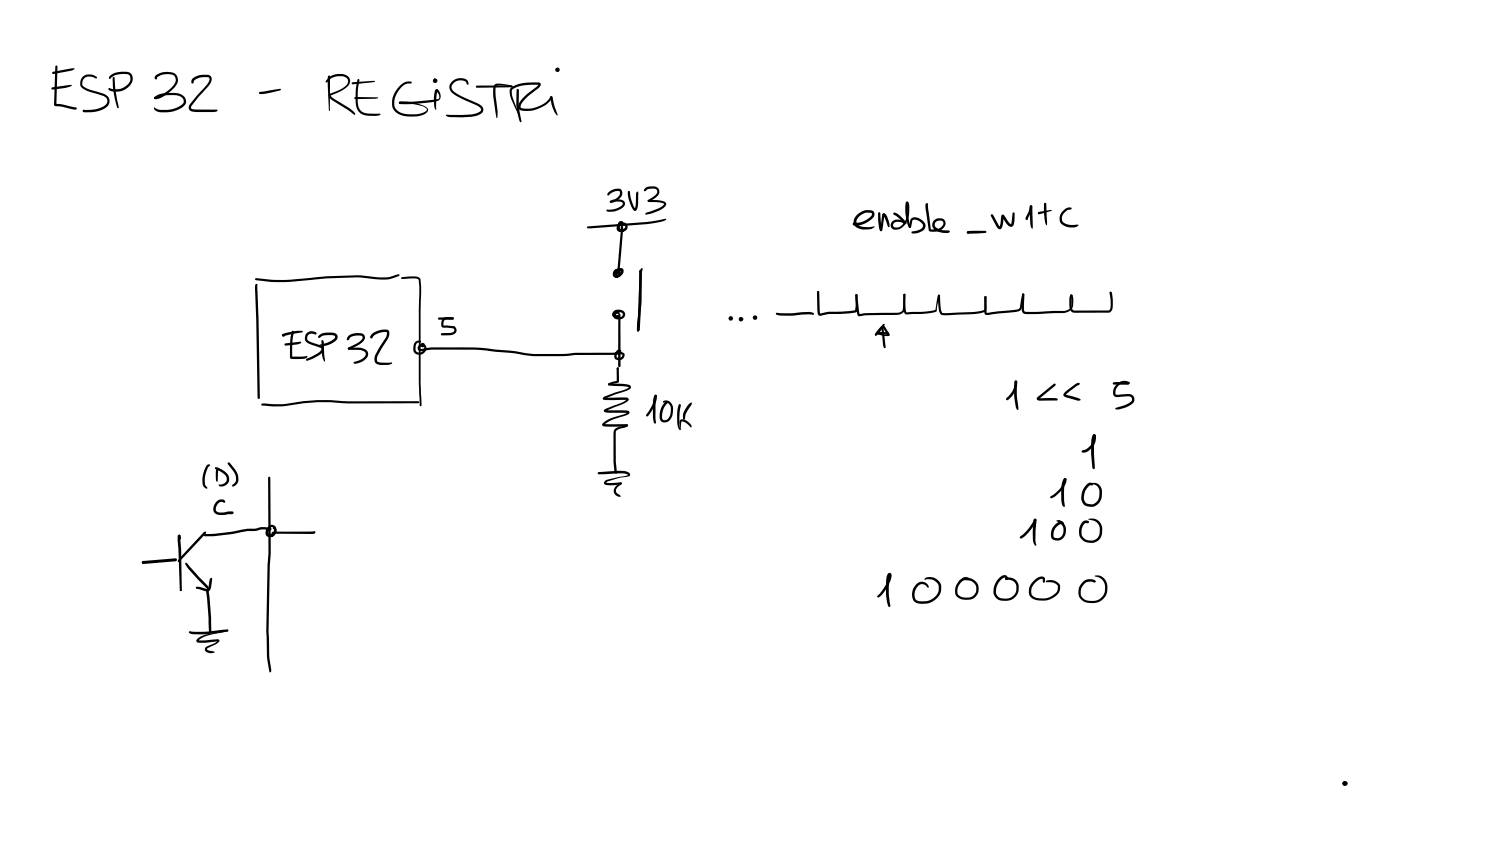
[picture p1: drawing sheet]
<svg xmlns="http://www.w3.org/2000/svg" width="449mm" height="254mm" viewBox="0 0 449 254" stroke-linecap="round" stroke-linejoin="round" font-family="sans-serif">
<g fill="#000">
<path d="M16.7 19.7h.4l.1 .3-.3 11.4-.1-.2h1.5l4.4 1 .4 .3-.1 .3h-1l-3.5-.8-1.8-.1-.4-.3zM15.5 26.3l5.1-.8 .8-.1 .2 .2-2 .8-3.8 .5-.3-.1zM15.7 21.6l6-1.1 .7 .1-1 .6-5.4 1-.3-.1zM24.8 23a3.2 3.2 0 0 1 3.5-.4l.7 .4v.5l-.3 .1-.7-.4a2.15 2.15 0 0 0-2.5 .1 2.15 2.15 0 0 0-.7 2.3l1.7 1.1 4.7 1.5a2.24 2.24 0 0 1 .8 3.9 9.2 9.2 0 0 1-6.9 1.5l-.3-.4 .3-.4 .1 .4v-.2a9 9 0 0 0 6.4-1.5 1.55 1.55 0 0 0 .6-1.5 1.55 1.55 0 0 0-1.2-1.2l-2-.7a7.1 7.1 0 0 1-4.8-2.2 2.86 2.86 0 0 1 .6-2.9zM32.9 22.8a6.3 6.3 0 0 1 6.3-.8 2.76 2.76 0 0 1-.5 3.9 5.2 5.2 0 0 1-6.1 1v-.4l.4-.1a5 5 0 0 0 5.2-1 1.81 1.81 0 0 0 .1-3.1 5.8 5.8 0 0 0-5 1l-.3 .4a.57 .57 0 0 1-.1-.9zM33.9 23.2l.2-.1 .3 .3 .2 3.6 1 5.2-.2 .2-.6-1.2-.7-3.4-.3-2zM46.3 29.1a9.7 9.7 0 0 1 8.5-.5 2.1 2.1 0 0 1 1 2 2.1 2.1 0 0 1-1.4 1.8 9.8 9.8 0 0 1-7.3 1l-.9-.7a.25 .25 0 0 1 .1-.4 .25 .25 0 0 1 .3 .2l1.1 .4a9.5 9.5 0 0 0 6.6-1.3l.6-.6a1.71 1.71 0 0 0-1.7-2.4 9.3 9.3 0 0 0-6.4 1h-.5zM46.7 22.7a5.5 5.5 0 0 1 6.1-.4 2.95 2.95 0 0 1-.8 4.3 9.1 9.1 0 0 1-5.3 3.2l-.5-.4 .3-.3 .3 .1-.2-.1a9.3 9.3 0 0 0 6.1-4.9 1.52 1.52 0 0 0-1.2-1.8 5 5 0 0 0-4.4 .9l-.2-.1 .3 .3-.1 .2-.6-.1-.1-.6zM57.8 23.6a5.9 5.9 0 0 1 4.8-1.1 1.53 1.53 0 0 1 .5 2.6l-3.5 3.9-2.2 2.8-.1 .6 .6 .4 7.1 .1 .3 .2-.2 .3-1 .2-6.3-.1a1.29 1.29 0 0 1-1.1-.8 1.29 1.29 0 0 1 .2-1.4l5-5.8a1.91 1.91 0 0 0 .9-2.1l-.5-.3a5.6 5.6 0 0 0-3.8 .9l-.5 1-.3 .1a.95 .95 0 0 1-.1-1.4zM77.7 27.7l6.3-1.1 .3 .3-.2 .2-4.8 1-1.3 .1-.3-.1zM98.6 23.3a4.3 4.3 0 0 1 6.3 .3 2.45 2.45 0 0 1-1.6 3.1l-4.3 2 .1-.1 1 1 5.7 3.6 .8 1-.2 .3-7-4.6-.7-.8-.1-.8a13.5 13.5 0 0 0 5.5-3 1.59 1.59 0 0 0 0-1.8 1.59 1.59 0 0 0-1.7-.7l-2.4 .4-.8 .4-1 1.1h-.5v-.4zM98.4 22.8l.3-.2 .3 .3-.2 10.4-.5-7.6z"/>
<path d="M105.5 24.8l6.8-.6 .2 .2-.2 .2-6.5 .7-.3-.1zM106.3 29.2l7.1 .1-.7 .3-6.1 .1-.3-.1zM107.3 23.8h.4l.1 .2-.4 2.2a13.1 13.1 0 0 0 .3 6.3 3 3 0 0 0 3.1 1.6h3.1l.3 .2-.2 .2a5.3 5.3 0 0 1-3.2 .2 3.8 3.8 0 0 1-4.1-4.5v-3.5zM119.7 30.6l4.7-.2 7-.7a.6 .6 0 0 0 .4-.9l-.9-1.4 .3-.1-.3 2.1-.2 3.5-.3-.5a11.3 11.3 0 0 1 .1-5.3l.3-.4h.4l.8 1.2a1.74 1.74 0 0 1-.4 2.2l-.1 .1a47.7 47.7 0 0 1-11.4 1l-.3-.1zM119.8 25.8l1.2-.9 .8-.4h1.5l.2 .3v.2a4.3 4.3 0 0 0-4.3 2.8 4 4 0 0 0 .2 5.5 9.1 9.1 0 0 0 8.4 0 .42 .42 0 0 0 .3-.4 .42 .42 0 0 0-.2-.4 13.9 13.9 0 0 0-7.8-1.4h-.4a.57 .57 0 0 1 .2-.6 .57 .57 0 0 1 .7-.1 10.9 10.9 0 0 1 7.8 2.3 1.77 1.77 0 0 1-1.8 1.9 8.7 8.7 0 0 1-8.1-1.2 5.2 5.2 0 0 1 .1-6zM130.3 23.5l.6 .4v.5l-.6-.1-.2-.5zM135.6 24.5a3.3 3.3 0 0 1 4.8 0l.2 .6-.3 .3-.5-.8a2.72 2.72 0 0 0-4.4 1.7l.4 .9 1.3 .9 6 2.8a2.02 2.02 0 0 1 1.8 2.4l-.2 .4a3.4 3.4 0 0 1-2.1 1.1 29.1 29.1 0 0 1-8.4 .2l-.5-.4 .2-.2 4.8 .1a9.9 9.9 0 0 0 4.7-.7l.7-.5 .2-.5a1.56 1.56 0 0 0-1.2-1.1l-6-2.8a3.1 3.1 0 0 1-2.3-3.1zM142.8 25.8l10.6-.2 .3 .3-.3 .3-10.4 .1-.2-.1zM153.2 25.9l.3-.3a.26 .26 0 0 1 .2 .3 .26 .26 0 0 1-.3 .3 .26 .26 0 0 1-.2-.3zM148.4 25.4l.1-.2a11.3 11.3 0 0 1 5.1 .5l.1 .3-.4 .1a7.7 7.7 0 0 0-4.5-.3 7.1 7.1 0 0 0 .1 4.4l.4 3.3-.3 1.9-.8-5.1a6.7 6.7 0 0 1 .1-4.9zM155.1 26.8h.4l.2 .2-.1 4.5 .8 4.8-.2 .4a1.38 1.38 0 0 1-.7-1.5l-.6-3.6zM153.3 26.3a12.4 12.4 0 0 1 8.8-1.4l.1 .6-.4 .6-3.2 2.5a5.1 5.1 0 0 0-2.4 3.5v.2a5.3 5.3 0 0 0 3.6 .2 6.8 6.8 0 0 0 5.2-3.5h.6v.4a9 9 0 0 1-6.8 3.9l-2-.1a1.49 1.49 0 0 1-1.4-1.1 1.49 1.49 0 0 1 .6-1.6l2-2.2 3-2.3 .5-.7 .1 .1a12.4 12.4 0 0 0-7.9 1.5 2.6 2.6 0 0 0 .2 2.6l2.1 5.7 .4 1.2-.2 .3-.2-.2a11.2 11.2 0 0 0-1.6-4.4l-1.1-2.4a3 3 0 0 1 0-3.4z"/>
<path d="M165.1 29l.3-.1 .3 .3 .7 2.8 .9 2.5-.3 .1a9.9 9.9 0 0 1-1.9-5.2zM182.5 57.7a3.3 3.3 0 0 1 3.9-.8 2.25 2.25 0 0 1-1.3 3.2l-1.7 .7-.5-.3 .4-.3a2.73 2.73 0 0 0 2.6-2.7l-.2-.2a3.9 3.9 0 0 0-3.3 1.4l-.3-.4zM188.4 57.3h.5a10.7 10.7 0 0 0 1.7 5.3h-.3l.4-1.3 .1-3.4a.32 .32 0 0 1 .3-.5 .32 .32 0 0 1 .3 .4l-.2 4.6a.77 .77 0 0 1-.7 .9 .77 .77 0 0 1-.8-.8 8.8 8.8 0 0 1-1.3-5.2zM193.5 56.4a2.97 2.97 0 0 1 4.2 .5 1.88 1.88 0 0 1-.9 2.3l-2 1.3h-.4v-.5a5.4 5.4 0 0 0 2.7-2.3v-.4a.98 .98 0 0 0-1.2-.7l-1.6 .1-.9 .7-.3-.3zM194.4 60h2.9a2.41 2.41 0 0 1 2.5 1l-.1 .6a3.9 3.9 0 0 1-2.1 1.6l-2.1 .8-1.9 .3 .1-.5 4.2-1.5 1.3-1.1-1.4-.5-3.2-.1-.3-.4zM176.1 68l17.9-1.4 5.5-1 .4 .1-1.4 .8-4.4 .7-16.9 1.3-1.1-.1zM183 60.2a3.4 3.4 0 0 1 4.4 .5 1.35 1.35 0 0 1-.5 1.5 5.8 5.8 0 0 1-4.7 1.2l-.3-.4 .5-.1a6 6 0 0 0 4.1-1.2l.3-.8a1.38 1.38 0 0 0-1.5-.5l-1.9 .3 .1-.1-.3 .2-.3-.3zM183 60.3h.4v.4h-.4zM185.7 66.5l.5-.2 .7 .3-.9 .8-.1 .9 .2 .4h1l.4-.7-.2-.5-.9-.2-.6 .7-.1 .7 .6 .2 .7-.2a.29 .29 0 0 1 .5 0 .29 .29 0 0 1-.2 .5 1.37 1.37 0 0 1-2.1-.1 1.37 1.37 0 0 1 .4-2 1.57 1.57 0 0 1 2.1-.2l.5 .7v.8a1.61 1.61 0 0 1-2.3 1 1.61 1.61 0 0 1-.5-2.4zM257 64.5a4.1 4.1 0 0 1 5.1-1l.2 .4a2.05 2.05 0 0 1-1.4 2.2 6.2 6.2 0 0 1-4.9 1.4l-.2-.3 .4-.4a5.8 5.8 0 0 0 5.4-2.5l-.1-.4a3.5 3.5 0 0 0-4.6 2.9l.5 .7 1.2 .5h3.8l-1.1 .7-2.3 .1a3 3 0 0 1-2.8-1.3 2.63 2.63 0 0 1 .8-3zM255.9 66.9h.6l-.1 .6h-.5zM263.5 63.7l.2-.1 .4 .3 .5 5.1-.3 .3-.4-.3-.3-1.1-.2-2z"/>
<path d="M264.8 64h.6l.7 1 .7 2 .1 .9-.3 .2a1.47 1.47 0 0 1-.7-1.4l-.9-2.1 .3-.1-.6 4.3a.45 .45 0 0 1-.2 .4 .45 .45 0 0 1-.5 0zM268 63.8h.4a8.4 8.4 0 0 1 3.5 3.1l-.4 .3-.2-.1-1.9-1.9-1.3-.8-.2-.3zM271.8 60.6l.5-.1 .3 .5a7.4 7.4 0 0 1-1.8 7.1 2.22 2.22 0 0 1-3.5 .1 1.88 1.88 0 0 1 .6-2.1 1.88 1.88 0 0 1 2.1-.2l.9 .3 1 .7-.4 .3-.9-.4a1.81 1.81 0 0 0-2.7 .4v.6a1.44 1.44 0 0 0 2.3 0 5.9 5.9 0 0 0 1.9-5.9l-.4-1.1zM271.2 66.8l.3-.3 .4 .5-.4 .2zM271.8 60.6h.5l.1 .4a14.9 14.9 0 0 0 .7 6.9l-.1-.2 .2 .4a.45 .45 0 0 1-.5 .2 .45 .45 0 0 1-.3-.6 12.8 12.8 0 0 1-.6-7.1zM273.4 65.5a2.4 2.4 0 0 1 3.2 .6l.3 .3a1.75 1.75 0 0 1-.2 2.9 4.2 4.2 0 0 1-3.2 .6v-.4l1.5-.3 1.3-.6 .6-.9a2.67 2.67 0 0 0-2.8-1.8l-.4 .3-.4 1.9-.3 .3-.3-.1 .3-2.2zM277.7 61.1l.3-.2 .4 .3 .8 7.6h.1a3.4 3.4 0 0 0 3-.7 .99 .99 0 0 0 .8-1 .99 .99 0 0 0-.8-.9 1.41 1.41 0 0 0-1.9 1.5l.2 .4a4.8 4.8 0 0 0 3.5 1l.7 .1 .1 .2-.3 .4a5.4 5.4 0 0 1-4.4-1 1.99 1.99 0 0 1 .5-3.1 1.99 1.99 0 0 1 2.9 1.2 3.5 3.5 0 0 1-4.5 2.6l-.5-.5-1-6.3zM290.1 69.5l.7-.2 4.7-.1 .4 .3-.4 .4-5.1 .2-.3-.1zM290.1 69.4h.5l.1 .6h-.6zM297.3 64.3l.6 .1 2.1 3.6-.2 .1 .5-3.3a.51 .51 0 0 1 .5-.5 .51 .51 0 0 1 .5 .4l1.2 1.8 .7 .7 .5-3.2 .3-.3 .3 .1-.1 3.3a1.06 1.06 0 0 1-1 .9 1.06 1.06 0 0 1-1.1-.7l-1.5-2.3 .5-.1-.4 3a.89 .89 0 0 1-.9 .8 .89 .89 0 0 1-.9-.8l-1.7-3.1zM309 61.7l.3-.2 .3 .4-.2 1.1-1.2 2.9-.2 .1-.3-.1-.1-.5 .9-1.8zM309 61.7l.3-.2 .3 .4 .1 6.7-.4-.4-.2-.9z"/>
<path d="M311.4 63.7l3.7-.7 .4 .1-3.8 1.2-.3-.1zM313.2 60.9l.3-.1 .3 .3 .3 5.7-.2 .8a2.3 2.3 0 0 1-.6-2.1zM318.8 63.3l1.3-1h1.3v.5l-.8 .1a2.62 2.62 0 0 0-1.8 3.7l1.6 .7 3 .1v.3a3.8 3.8 0 0 1-4 .1 2.59 2.59 0 0 1-.6-4.5zM76.6 83.5l5.2 .4 3.8 .1 12.4-1.1 9.5-.3a40.3 40.3 0 0 0 9.1 .5l2.8-.8 .4 .1-.2 .4a12.6 12.6 0 0 1-8.4 .8l-4-.4-9.2 .3-10.9 1-3.5 .1-6.8-.6-.3-.3zM76.7 85.2l.3-.1 .3 .3-.3 .3 .2-.1 .4 10.3 .3 23.4-.3 .4-.3-.4-.4-23.4-.4-9.3zM87.7 99.3h.4l.1 .2-.5 3-.1 4.6-.1-.2 4.3-.1a.29 .29 0 0 1 .5 .2 .29 .29 0 0 1-.4 .4 9.6 9.6 0 0 1-4.3 .3l-.6-.4v-2.7l.1-3.2zM120.4 83.2l2.5-.3a3.5 3.5 0 0 1 3 .5l.4 2.2v2.5a469.4 469.4 0 0 0 .1 33.7h-.2l-.3-.2-.1-2.5a504.4 504.4 0 0 1 0-31.8l-.4-3.5-.8-.3-4 .2-.2-.1zM131.5 95.3l4.3-.2 .4 .4-.6 .4h-3.9l-.2-.1zM132.9 95.6l1-.5h2l.3 .4-.4 .3-1.8-.1-.5 .2-.4 .7-.1 1 3.2 .2 .3 .4-.1 .2-3-.1a1.02 1.02 0 0 1-1-.5 1.02 1.02 0 0 1 0-1.1zM132.3 100l3.5-.4 .5-.5-.5-.9a.58 .58 0 0 1 .6-.2 .58 .58 0 0 1 .4 .5 1.54 1.54 0 0 1-1.7 2l-2.5 .1-.3-.1zM186.3 67.8h.5l.1 .3v1.2l-.9 11.7-.4 .4a1.26 1.26 0 0 1-.3-1.7zM185.4 80.8h.4l.1 .5h-.5z"/>
<path d="M184.1 93.3a2.45 2.45 0 0 1 3.3 .4 1.78 1.78 0 0 1-1.2 2.1 1.78 1.78 0 0 1-2.2-1.1 1.14 1.14 0 0 1 1.4-1.2l.5 .4-.1 .2-.9 .1-.2 .7 1.1 .2 .9-.4v-.7l-.8-.4-1.1 .1-.5 .7 .9 .1 .6-.4a.74 .74 0 0 1 .1 .9 .74 .74 0 0 1-1 .2 1.05 1.05 0 0 1-1.2-.6 1.05 1.05 0 0 1 .4-1.3zM185.6 94.4h.4l.1 .2v15.2l-.3 .3-.4-.3zM184.3 81l1.1-.4 .9 .2 .3 .3-.4 .4-1.3-.1-.3 .5v.5a1.37 1.37 0 0 0 1.7-1.3 1.32 1.32 0 0 0-1.6 1.4l.6-.1 .2-.4-.3 .5a.49 .49 0 0 1-.5-.3 .49 .49 0 0 1 .1-.6 .85 .85 0 0 1 1.4 .1 .85 .85 0 0 1-.4 1.2 1.09 1.09 0 0 1-1.6 .1 1.09 1.09 0 0 1 .1-1.6 1.53 1.53 0 0 1 1.2-1.1 1.53 1.53 0 0 1 1.5 .7 1.99 1.99 0 0 1-1 1.9 1.99 1.99 0 0 1-2.1-.1 1.63 1.63 0 0 1 .4-1.8zM191.8 81.1h.6l.1 .3-.3 .3-.3-.1zM191.9 81.1h.5l.1 .3v8.9l-.5 8.6-.4 .3-.3-.2-.1-.7 .5-8zM192.2 80.6l.3-.2 .3 .3-.3 1.5-.8 17-.3 .3-.4-.3v-1.4l.5-4.7 .3-11zM232.8 93.9h4.9l4.9-.4 1.4 .3 .2 .3-.3 .3-1.3-.1-7.1 .4a3.7 3.7 0 0 1-2.8-.6zM245.1 87.3l.3-.1 .3 .3 .3 6.6 2.4-.6 8-.4 .2-1.3v-3.3l.3-.3 .3 .3v3.5l-.3 1.6-2.2 .4-6.2 .2-1.7 .3a1.01 1.01 0 0 1-1.2 .1 1.01 1.01 0 0 1-.4-1.1zM256.7 88.3h.4l.1 .2 .6 5.8 1.6-.4 10.5-.3a1.15 1.15 0 0 0 1-1.3v-3.9l.4-.3 .3 .3-.3 3.6a1.94 1.94 0 0 1-2 2.4l-8.9 .1-2.9 .3-.5-1.5-.4-3.7zM262.9 99.8l.6-.1v.4l-.5 .1zM263.1 99.7l3.1-.1 .5 .2-.2 .5-.5 .1-2.8-.1-.3-.4zM264.5 98.2l.2-.1 .3 .3 .6 5.9a.72 .72 0 0 1-.7-1z"/>
<path d="M264.8 97.2h.5v.3l-1.8 2.5a.59 .59 0 0 1-.4 .6 .59 .59 0 0 1-.7-.2zM271 88.3l.3-.2 .3 .3 .1 4.2 .1 1 .3 .1 4.9-.2 3.5-.5 .8-4.3 .1-.3 .4 .1-.9 4.9a9.8 9.8 0 0 1-4.7 .8l-3.7 .1a1.11 1.11 0 0 1-1.5-1.3zM281.4 88.5l.3-.1 .2 .5h-.4zM281.4 88.5l.2-.1 .3 .2 .3 4 .5 1.2 8.9-.2 3.3-.6 .4-.3v-3.6l.3-.3 .3 .3v2.9a1.49 1.49 0 0 1-1.6 1.9l-2.7 .3-8.8 .3a1.54 1.54 0 0 1-1.2-1.8zM295.4 88.8h.4l.1 .3v4.7l9.6-1.1 .5-.7 .6-3.8 .3-.2 .3 .3-.6 3.5a1.88 1.88 0 0 1-2.3 1.8l-7.2 .8a1.28 1.28 0 0 1-1.8-.4zM306.7 88.1l.3-.1 .2 .3-.1 .3-.3 .1-.2-.4zM306.7 88.1l.2-.1 .3 .3v1.5a6.2 6.2 0 0 0 0 3.4l.4 .3h1.4l10.1-.2a2.14 2.14 0 0 0 2.3-1.8v-2l-.4-.9 .4-.3 .3 .2 .2 .7v2.4a2.8 2.8 0 0 1-2.8 2.3l-11.2 .3a1.22 1.22 0 0 1-1.4-1.3zM321.1 88.4l.2-.1 .4 .3-.3 1 .1 2.4a.92 .92 0 0 0 .9 1.1h10.2l.5-.9v-2.3l-.3-2.1 .3-.4 .4 .2 .1 .5 .1 4.2a1.46 1.46 0 0 1-1.1 1.5h-10.2a1.55 1.55 0 0 1-1.6-1.7v-2.5zM84.7 100.3l1.2-.5 2.5-.5 2.2-.1 .2 .3-.1 .2-5.8 1.2-.2-.1zM84.7 100.3h.5v.5h-.6zM84.7 100.3l.5-.1a.38 .38 0 0 1 .2 .6 .38 .38 0 0 1-.6 .1l-.2-.3zM85.4 103.1l4.9-.6a1.25 1.25 0 0 1-1.4 .8l-3.2 .4-.3-.1z"/>
<path d="M92 99.9a2.07 2.07 0 0 1 3 .1 1.38 1.38 0 0 1-1.6 0h-.1a1.26 1.26 0 0 0-1.1 1.1 1.26 1.26 0 0 0 .8 1.4l3.4 1.2a1.13 1.13 0 0 1 .4 1.9 10.4 10.4 0 0 1-4.6 2.6l-.4-.3 .2-.3 3.1-1.5 1.3-1.2-.2-.6-1.6-.6a3.8 3.8 0 0 1-3.1-1.7v-1.3zM95.5 100.8l.4-.4a6.2 6.2 0 0 1 4.7-.4 1.31 1.31 0 0 1 .7 1.2 1.31 1.31 0 0 1-.8 1.1 4.8 4.8 0 0 1-4.7 1.2l.1-.2a8.5 8.5 0 0 0 4.3-1.7l.3-.4v-.4l-1-.3a4.2 4.2 0 0 0-3.8 .9l-.3-.4zM96.5 102h.2a2.61 2.61 0 0 1 .5 2.5l.2 4-.5-.9-.3-1.3zM104.5 100.7a4.3 4.3 0 0 1 4.7-.2h.1a1.71 1.71 0 0 1-.8 2.3l-3.7 2-.4-.1v-.4a9.6 9.6 0 0 0 4.3-2.7l-.1-.8a4.1 4.1 0 0 0-3.6 .5l-.3 .6-.3 .2-.3-.1-.1-.4zM104.4 104.3h4l1.3 .5 .5 .6a1.82 1.82 0 0 1-.5 2.2 4.3 4.3 0 0 1-3.6 1.4v-.2l.2-.3a5.1 5.1 0 0 0 3.2-1.6l.2-.9-.5-.7-1.3-.4h-3.3l-.3-.4zM104.3 104.4l.3-.2 .4 .4-.4 .3zM111.5 100.2a5.2 5.2 0 0 1 5.1-1.1l.2 .7-.1 1-1.5 2.5a9.5 9.5 0 0 0-2.1 3.8 .93 .93 0 0 0 .4 1.4l.7 .2h3.2l.3 .2-1.1 .5-2.4 .1a1.88 1.88 0 0 1-1.8-1 1.88 1.88 0 0 1 .2-2.1l3.3-5.5 .1-1.3a4.9 4.9 0 0 0-4.3 1.6v-.2v.4l-.3 .1-.4-.3zM124.6 102.6l.6-.4h1v.4l-1 .2a1.37 1.37 0 0 0-.5 1.4v.8l.2 .5a1.34 1.34 0 0 0 1.7 0 1.34 1.34 0 0 0 .4-1.6h-.8l-.2 .7 3.3-.4h13l10.9 1 6.7 1 9.1-.1 3.4-.3h11.5l1.7-.2 .1-.2-.7 1 .1 .8a1.04 1.04 0 0 0 1.6-.8l-.6-.2-.6 .2-.3-.3a1.26 1.26 0 0 1 1.8-.3 1.56 1.56 0 0 1-.3 2 1.56 1.56 0 0 1-2 0 1.85 1.85 0 0 1 .5-2.9 .7 .7 0 0 1 1.1 .4 .7 .7 0 0 1-.6 .9l-1.8 .2-11.5 .1-3.4 .3h-8.9l-6.9-1-10.9-.9-12.9-.1-2.1 .4a1.22 1.22 0 0 1-2-.8v-.4a1.38 1.38 0 0 1 2.2-.5 1.38 1.38 0 0 1-.2 2.2 1.94 1.94 0 0 1-2.5 .5 1.94 1.94 0 0 1-.8-2.5zM182.5 115l5.7 .3a.82 .82 0 0 1 1 .6 .82 .82 0 0 1-.6 1l-7.2 2.7-.1-.3 6.6-.1a.68 .68 0 0 1 .7 .7 .68 .68 0 0 1-.7 .7l-6.2 2.7v-.3l6.1 .1a.71 .71 0 0 1 1 .5 .71 .71 0 0 1-.7 .8l-4.4 1.5-2.4 1.5-.1-.3 6.8 .1 .3 .4-.1 .2-6.6 .1a.7 .7 0 0 1-1-.5 .7 .7 0 0 1 .6-.8l2.3-1.3 3.5-1 1.2-.6v.2l-6.4-.2a.55 .55 0 0 1-.7-.5 .55 .55 0 0 1 .5-.6l4.8-1.8 1.6-.9-6.4 .1a.57 .57 0 0 1-.8-.4 .57 .57 0 0 1 .6-.7l6.1-2.1 1.1-.7-5.8-.5-.3-.1zM185.2 110.2h.4v.5h-.5zM185 110.3l.3-.1 .3 .3v4l-2.9 1.1-.2-.1a1.04 1.04 0 0 1 1.2-1l1.5-.3-.2 .2zM196.4 118.5l.3-.1 .3 .3-.4 2.2 .2 5.9-.3 .3-.3-.3-.3-.9-.1-2.9 .1-3.1z"/>
<path d="M264.1 98a.89 .89 0 0 1 1-.3 .89 .89 0 0 1 .6 .7l1.2 2a1.85 1.85 0 0 1-2.2 .2l-1.7-.4v-.5h.4a3.6 3.6 0 0 0 3 .6l-.1 .3-1.5-2.3-2.1 2.3a.56 .56 0 0 1-.3-.5 .56 .56 0 0 1 .4-.5zM304.5 114.2a.7 .7 0 0 1 .7 .4 .7 .7 0 0 1-.1 .8 6.8 6.8 0 0 1-2.1 4l-.6 .6-.5-.1v-.5l.6-.6a5.6 5.6 0 0 0 1.9-4.2zM304.5 114.2h.5l.1 .3-.1 4.2 .5 4.1-.2 .2-.6-.9-.5-3v-3.6zM311.2 119.1l4.9-4h.5v.5l-4.9 4.1-.1-.3h2a6.2 6.2 0 0 1 3.6 .2v.4l-.2 .1-5 .1a.68 .68 0 0 1-.8-.2 .68 .68 0 0 1 0-.9zM319.3 117.7l3.3-2.5 .9-.4 .3 .1 .1 .2-.2 .3-2.4 1.6-1.6 1.5-.1-.2 3.9 1.1 .7 .5-.9 .3-3.5-1a.79 .79 0 0 1-.8-.5 .79 .79 0 0 1 .3-1zM333.9 114.7l1.2-.1h3.2l-.1 .1 .3-.2 .3 .4-.1 .3-.5 .2-4.1-.1-.2-.1zM335.1 115.1a2.71 2.71 0 0 1 3.7-.3l-.1 .3-.2 .1-.4-.3 .1 .2a2.62 2.62 0 0 0-2.7 .5 2.62 2.62 0 0 0-.7 2.7l3.4-.1a1.66 1.66 0 0 1 1.9 .7 1.66 1.66 0 0 1-.3 2.1 7.9 7.9 0 0 1-5.1 1.8l-.2-.3 .2-.2 2.3-.7a4.1 4.1 0 0 0 2.5-1.4v-.8l-.5-.5-2.8 .1a1.74 1.74 0 0 1-2.2-.4 3.2 3.2 0 0 1 1.1-3.5zM62.1 139.5l.8-.2 .1 .2-.4 .5a6.7 6.7 0 0 0-.8 5.8l.4 .6a1.19 1.19 0 0 1-1.4-1.2 8.4 8.4 0 0 1 1.3-5.7zM68.4 138.7l.5 .1 1.5 1.9a3.6 3.6 0 0 1 .4 4.7 .69 .69 0 0 1-.5 .5 .69 .69 0 0 1-.7-.3 2.69 2.69 0 0 0 .4-4.3l-1.7-2.1zM78.4 121.1l1.3-.1a31 31 0 0 0 11.3-.7l7.2-.3 6.4 .4 20.8-.1 .4 .3-.4 .3-20.8 .1-8.4-.4-5.1 .3a32.3 32.3 0 0 1-12.7 .6zM187.8 127.3l.5 .1v.4l-.6-.1zM184.4 128.7l1.2-.7 2.1-.5 .3-.3 .3 .1a.78 .78 0 0 1-1 1l-1.8 .5-.8 .7v8.9l.4 3.1-.3 .6-.4-.5-.4-3.1v-8.4l.1-.9z"/>
<path d="M196.4 118.5l.3-.1a1.6 1.6 0 0 1 .1 2l-1.4 2.9-1.3 1.6-.3-.3 .8-1.2a8.6 8.6 0 0 0 1.7-4.6zM198.9 120.4a2.08 2.08 0 0 1 3 1.9l-.1 1.6a2.59 2.59 0 0 1-2.9 2.7 1.67 1.67 0 0 1-1-2.1 4.5 4.5 0 0 1 2.2-4.2l.4 .3-.3 .3a4.5 4.5 0 0 0-1.3 5l.1 .1a1.75 1.75 0 0 0 2.1-1.7l.1-2a1.71 1.71 0 0 0-2.2-1.5l-.2-.3zM204 126l.3-.2a2.93 2.93 0 0 1 3.1 1.9l.1 .3-.2 .2-1.7-1.5-1.2-.3-.4 2.6-.2-2.5zM204 128.7l.1 .1-.1 .2zM203.7 121.3h.4l.1 .3a14.5 14.5 0 0 0-.2 7v.4a2.46 2.46 0 0 1-.9-2.3l.1-3.5zM206.6 121.2l.8-.5 .2 .1-.4 .9a6.4 6.4 0 0 0-1.8 4.1h-.4a4.9 4.9 0 0 1 1.6-4.6zM327.9 130.3l.4-.1a2.84 2.84 0 0 1-.3 3.6l-1.3 1.3-1 .5-.9 .2-.3-.1v-.6a4 4 0 0 0 3.4-4.2l.2 .1-.3-.4zM327.9 130.3l.3-.1 .4 .4-.3 .4 .2-.1-.3 1.9 .2 7.4-.3 .5-.4-.5-.4-4v-4zM64.5 140.2a4.1 4.1 0 0 1 4.2 4 2.16 2.16 0 0 1-3.1 1.4l.1-.4 .3 .2a2.31 2.31 0 0 0 2-1.2 2.25 2.25 0 0 0-1.7-2.7l-1.7-.8zM64.9 140.4l.4-.2 .3 .3-.3 3.7-.2 .3-.3-.3-.1-1.3zM64.9 150.4a1.6 1.6 0 0 1 2.7 .1l-.4 .3-.4-.3a1.94 1.94 0 0 0-1.8 2.9l1.3 .3 3.4-.4 .4 .5-.4 .4-3.1 .2a2.1 2.1 0 0 1-2.5-.9 2.1 2.1 0 0 1 .5-2.6zM80.5 143l.3-.1 .3 .4 .1 22.5-.3 3.7-.3 19.8 .2 7.6 .6 3.9v.6l-.3 .2-.3-.2-.7-4.2-.2-7.9 .3-19.8 .3-3.7z"/>
<path d="M81.6 159.6l.5-.2h12.4a.65 .65 0 0 1-.2 .7 .65 .65 0 0 1-.7 0l-11.6-.1-.3 .3-.3-.3zM179.3 141.7l7.3-.5a1.93 1.93 0 0 1 2.4 1.2l-.4 .5-2.7 .3-3.8 1.2-.4 .3 1.5 .2 3-.2 .3 .3-.3 .3-.9 .1a5.2 5.2 0 0 1-4.1-.3l.1-.7 .7-.5 5.6-1.2 .9-.4-1.9-.3-7 .2-.3-.1zM184.8 145.8l1.2-1h.4v.4l-.9 .6a1.38 1.38 0 0 0-.6 2l1.4 1a1.69 1.69 0 0 1-2.1-.9l-.1-1.1zM310.3 155.6l.5 .1-.1 .6-.5-.1-.1-.2zM310.2 155.7l.5-.1 .2 .4-.3 5.9 .3 1.6-.2 .2-.6-.7-.3-1.1v-3.3zM319.2 143.5l.3-.1 .3 .2a4.8 4.8 0 0 1-2.1 4.2l-1.6 1.3-.8 .3-.3-.3a12.7 12.7 0 0 0 3.7-3.7zM316.9 156.1a1.52 1.52 0 0 1 2.1 .7 3.4 3.4 0 0 1-.7 5 2.01 2.01 0 0 1-2.6-.1 2.01 2.01 0 0 1-.3-2.5 3.8 3.8 0 0 1 2.6-2.8h.6l.4 .4-.3 .4h-.6a2.98 2.98 0 0 0-1.8 4 1.86 1.86 0 0 0 2.7-1.7v-.6a2.69 2.69 0 0 0-1.5-2.3zM319.1 143.5l.4-.1 .4 .3-.6 1.4-.1 1.4 .2 5.2a.33 .33 0 0 1-.4 .3 .33 .33 0 0 1-.3-.4l-.4-1.6v-3.1l.2-2zM324.8 156.4l.8-.3 1 .2v.5l-.9 .1a2.95 2.95 0 0 0 .1 5 2.74 2.74 0 0 0 4.1-2.2v-1.2a2.67 2.67 0 0 0-2-2.4l-1.5-.4 1.5-.2a3.1 3.1 0 0 1 2.7 3v1.3a3.6 3.6 0 0 1-5 2.7 3.6 3.6 0 0 1-1.2-5.5zM326 145.3l1-.6a.64 .64 0 0 1 .8 .8h-.9a4 4 0 0 0-1.2 5.3l.1 .1a2.56 2.56 0 0 0 3.9-2.1l.1-1.4a2.53 2.53 0 0 0-2.4-2.4 2.39 2.39 0 0 1 3.2 2.5l-.1 1.3a3.2 3.2 0 0 1-2.4 3.1 3.2 3.2 0 0 1-3.6-1.6 5.2 5.2 0 0 1 1.5-5zM42.6 168.4l10-1 .5 .5-.4 .4-9.1 .8-.9-.2zM61.1 159.6a.36 .36 0 0 1 .5-.1 .36 .36 0 0 1 .2 .4l-7.9 8.6h-.5l-.1-.3 .6-.8z"/>
<path d="M53.5 160.5h.5l.2 1.2-.4-.1-.5-.9zM53.4 160.5l.3-.2 .4 .4 .2 4 .2 12.3-.3 .3-.3-.3-.6-15.3zM55.6 168.8l.5 .1 4.2 4.7a6.4 6.4 0 0 1 2.3 2.6v.4l-.5-.1-2.6-2.6-3.2-3.6-.8-1.1zM58.8 176h1.1l2.4 .6 .5-2.6 .5-.7 .4 .3-.3 1.9a1.48 1.48 0 0 1-1.3 1.9l-3.1-.8-.3-.3zM61.2 160.3l8-.8 5-.9 2.6-.1 1.6-.4h1.3l1.2 .3-.2 .3 .2 .2-.3 .1-.2 .4a.87 .87 0 0 0 .7 1 .87 .87 0 0 0 1-.7l.1-.8-.3-.7a.82 .82 0 0 0-1.2 .7l-.2 1 .4 .4a1.25 1.25 0 0 0 1.3-1.5l-.4-.4 .2-.1a.73 .73 0 0 1 .8 .2 .73 .73 0 0 1 0 .8 1.54 1.54 0 0 1-1.2 1.6 1.54 1.54 0 0 1-1.8-1 1.95 1.95 0 0 1 2-2.5 1.85 1.85 0 0 1 .8 2.8 1.85 1.85 0 0 1-2.9 .1 1.39 1.39 0 0 1 .1-1.5 1.39 1.39 0 0 1 1.4-.5 .58 .58 0 0 1-.1 .8 .58 .58 0 0 1-.8-.1l-1.9-.2-1.6 .4-2.5 .1-5 .9-5.5 .6h-2.4l-.2-.1zM62.1 176.5h.4l.1 .2 .3 2.5 .6 10.3-.4 .4-.4-.7-.6-10a4 4 0 0 1 0-2.7zM266.4 171.9a.79 .79 0 0 1 1 .3 .79 .79 0 0 1 0 1 11.8 11.8 0 0 1-4 6l-.3-.3a10.7 10.7 0 0 0 3.6-6.4h.3l-.3 1a32.6 32.6 0 0 0 .4 8.1l-.4 .5-.3-.3a24.7 24.7 0 0 1-.5-8.7zM274.9 175.2a2.08 2.08 0 0 1 2.1-.7 2.08 2.08 0 0 1 1.5 1.7l-.1 .1-.5-.5a1.81 1.81 0 0 0-1.8-.6 1.81 1.81 0 0 0-1.3 1.4 2.37 2.37 0 0 0 .7 3.6 4.9 4.9 0 0 0 6.1-3.3v-1a2.58 2.58 0 0 0-2.3-2.1l-1.4-.1a.27 .27 0 0 1-.4 .2 .27 .27 0 0 1 0-.5 3.4 3.4 0 0 1 4.8 2v1.6a5.4 5.4 0 0 1-8.2 3.3 4.1 4.1 0 0 1 .8-5.1zM287.9 174l1.5-1 .9 .2 .8 .5-.3 .3-.7-.2a3.1 3.1 0 0 0-2.9 2.9 1.89 1.89 0 0 0 2.1 2.5 2.7 2.7 0 0 0 3.5-2.2v-.6a2.53 2.53 0 0 0-2.1-2.3l-1.5-.1-1.4 .6-.2-.1 .5-.6 .9-.5h1.8a3.3 3.3 0 0 1 2.7 4 3.3 3.3 0 0 1-4.2 2.4 2.71 2.71 0 0 1-2.6-4zM299.6 173.5a1.65 1.65 0 0 1 2.6-.6l-.1 .9h-.4l-.2-.6a4.1 4.1 0 0 0-2.4 5.3 3.4 3.4 0 0 0 5.8-1.5v-1.1a2.38 2.38 0 0 0-3.1-2l-.2-.1a1.11 1.11 0 0 1 1.7-.5l1.1 .4 .8 .9 .3 .9v1.5a4.1 4.1 0 0 1-3.1 3.1 4.1 4.1 0 0 1-4.1-1.4 5 5 0 0 1 1.3-5.2zM310.2 155.6l.6 .1 .1 .4a12.2 12.2 0 0 1-4.7 5.4l-.3-.4a13.2 13.2 0 0 0 4.3-5.5zM310 174.2a2.55 2.55 0 0 1 3.2-1.1l.3 .5-.2 1.1h-.4l-.2-1.1a3.7 3.7 0 0 0-3 5 5.6 5.6 0 0 0 6 0l1.3-1.2 .3-1.5a1.88 1.88 0 0 0-2.1-1.3h-1.3l-.3-.3a3.3 3.3 0 0 1 4.2 .9 3 3 0 0 1-1.2 3.6 6.3 6.3 0 0 1-7.6 .1 3.8 3.8 0 0 1 1-4.7z"/>
<path d="M324.9 174.4a2.94 2.94 0 0 1 3.8 0l-.1 .2-.4 .1a2.96 2.96 0 0 0-3.6 1.2 2.96 2.96 0 0 0 .6 3.8 4.2 4.2 0 0 0 6.2-2.3 3.7 3.7 0 0 0-1.1-3.8l-2-.9a3.2 3.2 0 0 1 3.9 3.9l-.1 .9a4.7 4.7 0 0 1-6.2 3.2 3.5 3.5 0 0 1-2.5-2.7 3.5 3.5 0 0 1 1.3-3.4zM56.7 189.4a48.2 48.2 0 0 0 11.5-.6l.3 .3-.4 .3a30.5 30.5 0 0 1-11.3 .5zM59.3 191.5l1.1-.7 1.9-.6a19.1 19.1 0 0 0 5.7-1.3h.4v.4l-6.1 1.3a4.6 4.6 0 0 0-2.8 1.6v-.2l6.2-.2 .1 .5-.8 .7-2.9 1.5 .2 .4 2.1 .7a2.52 2.52 0 0 1-2.5-.1 .95 .95 0 0 1-.4-.9 .95 .95 0 0 1 .7-.8l2.1-.9 1-.8 .1 .2-5.6 .4a.66 .66 0 0 1-.9-.3 .66 .66 0 0 1 .4-.9z"/>
<circle cx="120" cy="30.8" r=".34"/>
<circle cx="165.4" cy="29.2" r=".35"/>
<circle cx="194.6" cy="60.2" r=".31"/>
<circle cx="272.1" cy="60.9" r=".38"/>
<circle cx="185.6" cy="81" r=".32"/>
<circle cx="192.1" cy="81.4" r=".35"/>
<circle cx="256.9" cy="88.5" r=".32"/>
<circle cx="321.3" cy="88.6" r=".33"/>
<circle cx="196.7" cy="118.7" r=".36"/>
<circle cx="262.7" cy="100.4" r=".28"/>
<circle cx="304.7" cy="114.5" r=".39"/>
<circle cx="186.2" cy="145" r=".3"/>
<circle cx="319.5" cy="143.7" r=".4"/>
<circle cx="43" cy="168.7" r=".42"/>
<circle cx="43" cy="168.6" r=".42"/>
<circle cx="53.7" cy="160.7" r=".39"/>
<circle cx="54.2" cy="177" r=".31"/>
</g>
<g fill="#000">
<path d="M167.2 20.8h.4v.2l-.3 .4-.4-.2z" fill-rule="evenodd"/>
<path d="M219.1 95.2l.4 .3-.3 .3z" fill-rule="evenodd"/>
<path d="M218.9 95.3l.9 .1-.6 .4-.2-.1z" fill-rule="evenodd"/>
<path d="M222.3 95.4l.5 .3-.4 .3z" fill-rule="evenodd"/>
<path d="M222.6 95.5l.4 .3-.4 .1-.2-.2z" fill-rule="evenodd"/>
<path d="M226.2 95l.3-.1 .4 .3-.4 .3h-.3z" fill-rule="evenodd"/>
<path d="M402.8 234.5l.5-.3 .8 .3 .2 .4-.2 .5-.5 .3-.8-.3-.2-.5z" fill-rule="evenodd"/>
<circle cx="130.5" cy="24.2" r=".71"/>
<circle cx="167.2" cy="20.9" r=".71"/>
<circle cx="167.3" cy="21" r=".39"/>
<circle cx="219.1" cy="95.5" r=".33"/>
<circle cx="219.2" cy="95.5" r=".71"/>
<circle cx="222.2" cy="95.7" r=".71"/>
<circle cx="222.4" cy="95.7" r=".29"/>
<circle cx="226.5" cy="95.2" r=".33"/>
<circle cx="226.5" cy="95.2" r=".71"/>
<circle cx="126.8" cy="103.5" r=".71"/>
<circle cx="403.3" cy="235" r=".71"/>
</g>
</svg>
